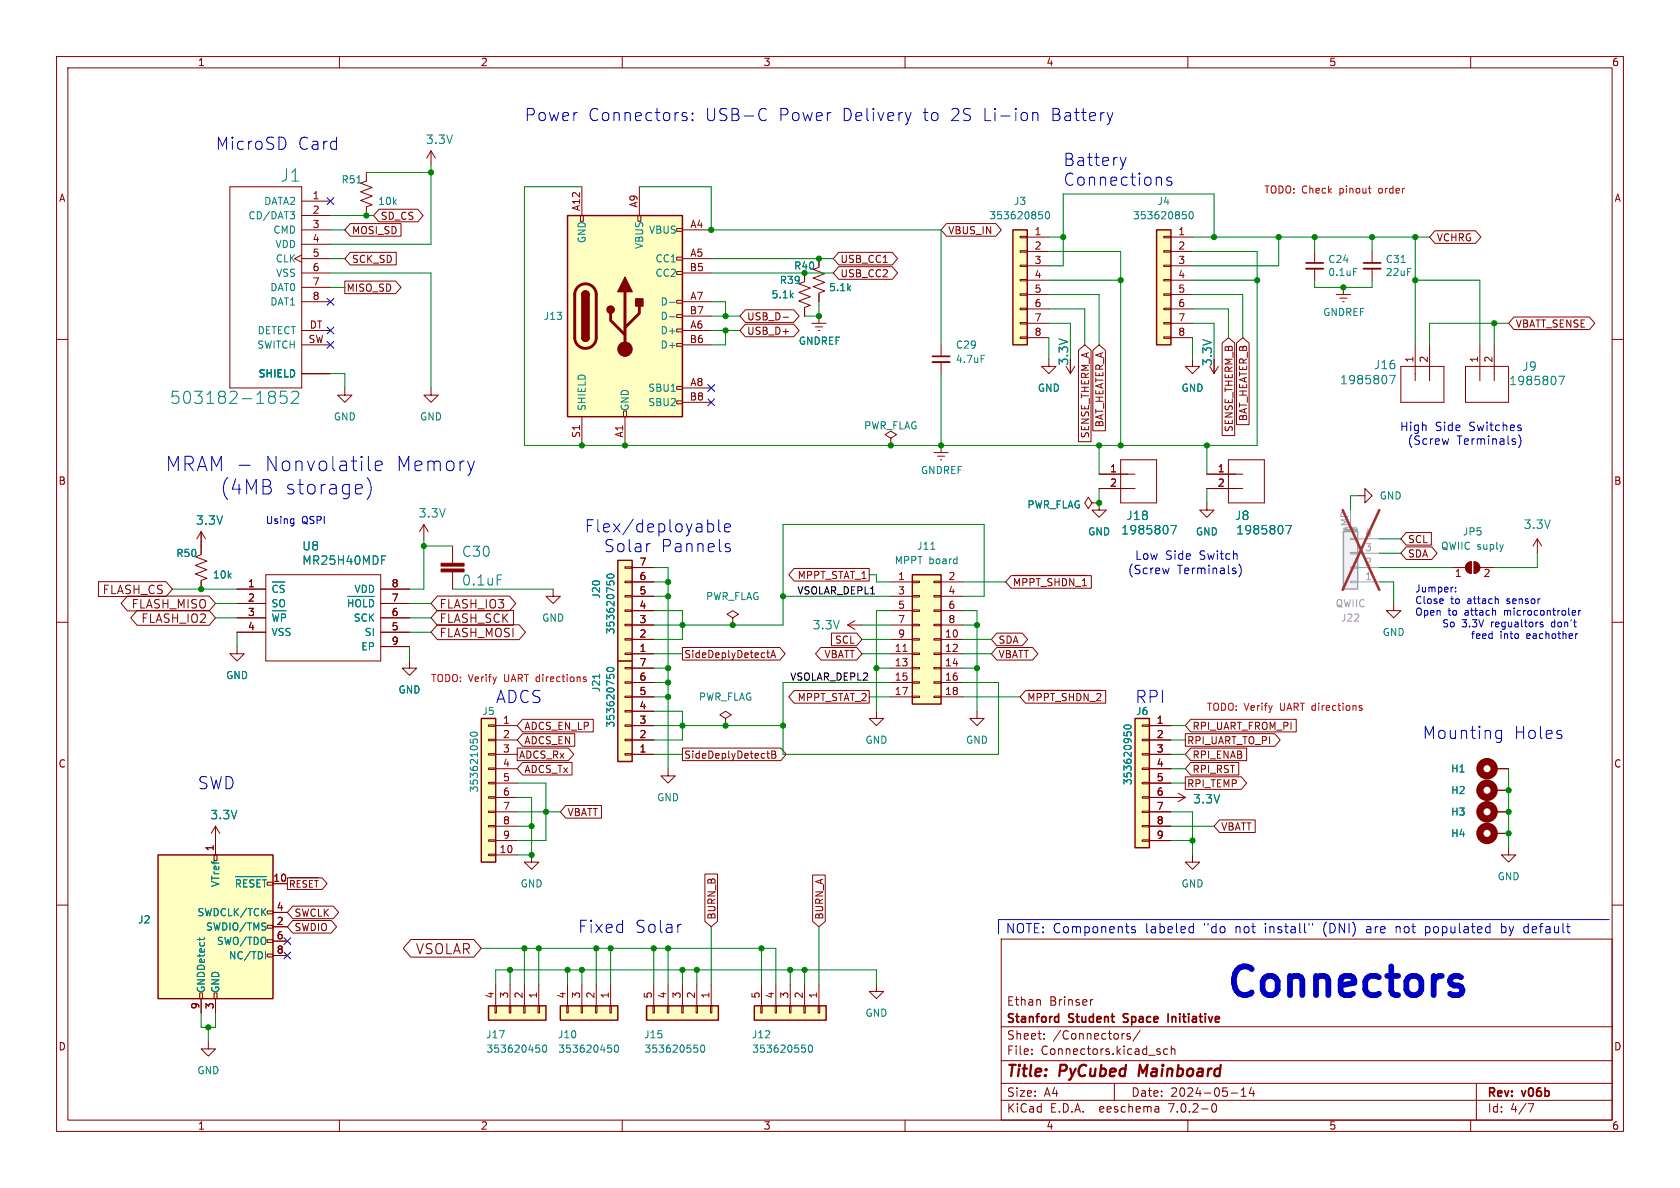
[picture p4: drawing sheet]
<svg xmlns="http://www.w3.org/2000/svg" width="297mm" height="210mm" viewBox="0 0 297 210" stroke-linecap="round" stroke-linejoin="round" font-family="sans-serif">
<defs><g id="words">
<text font-size="7.1" fill="#0000c2" x="217.2" y="176.5">Connectors</text>
<g font-size="3.5" fill="#0000c2">
<text x="29.2" y="83.5">MRAM -</text>
<text x="46.5" y="83.5">Nonvolatile</text>
<text x="69.6" y="83.5">Memory</text>
<text x="38.3" y="87.6">(4MB</text>
<text x="49.6" y="87.6">storage)</text>
</g>
<g font-size="3" fill="#0000c2">
<text x="92.7" y="21.6">Power</text>
<text x="103.9" y="21.6">Connectors:</text>
<text x="124.5" y="21.6">USB-C</text>
<text x="137.4" y="21.6">Power</text>
<text x="148.5" y="21.6">Delivery</text>
<text x="162.8" y="21.6">to</text>
<text x="167.6" y="21.6">2S Li-ion</text>
<text x="185.2" y="21.6">Battery</text>
<text x="38.1" y="26.7">MicroSD</text>
<text x="52.5" y="26.7">Card</text>
<text x="188" y="29.5">Battery</text>
<text x="188" y="33">Connections</text>
<text x="103.4" y="94.3">Flex/deployable</text>
<text x="106.8" y="97.8">Solar</text>
<text x="116.8" y="97.8">Pannels</text>
<text x="87.6" y="124.5">ADCS</text>
<text x="200.7" y="124.5">RPI</text>
<text x="251.5" y="130.8">Mounting</text>
<text x="267.6" y="130.8">Holes</text>
<text x="34.9" y="139.7">SWD</text>
<text x="102.2" y="165.1">Fixed</text>
<text x="112.2" y="165.1">Solar</text>
</g>
<g font-size="3" fill="#008484">
<text x="49.5" y="32.3">J1</text>
<text x="30" y="71.6">503182-1852</text>
</g>
<g font-size="2.8" fill="#840000">
<text x="178" y="190.8">Title:</text>
<text x="187.4" y="190.8">PyCubed</text>
<text x="202" y="190.8">Mainboard</text>
</g>
<g font-size="2.5" fill="#008484">
<text x="81.6" y="98.6">C30</text>
<text x="81.6" y="103.7">0.1uF</text>
</g>
<text font-size="2.5" fill="#840000" x="73.5" y="168.8">VSOLAR</text>
<g font-size="2.3" fill="#0000c2">
<text x="177.8" y="165.1">NOTE: Components</text>
<text x="202.4" y="165.1">labeled</text>
<text x="212.8" y="165.1">&quot;do</text>
<text x="218.3" y="165.1">not</text>
<text x="223.6" y="165.1">install&quot;</text>
<text x="233.9" y="165.1">(DNI)</text>
<text x="241.6" y="165.1">are</text>
<text x="246.8" y="165.1">not</text>
<text x="252.1" y="165.1">populated</text>
<text x="265.6" y="165.1">by</text>
<text x="269.6" y="165.1">default</text>
</g>
<g font-size="2.1" fill="#008484">
<text x="75.2" y="25.6">3.3V</text>
<text x="189" y="64.7" transform="rotate(-90 189 64.7)">3.3V</text>
<text x="214.4" y="64.8" transform="rotate(-90 214.4 64.8)">3.3V</text>
<text x="242.8" y="65.4">J16</text>
<text x="269.1" y="65.7">J9</text>
<text x="236.8" y="68.1">1985807</text>
<text x="266.7" y="68.2">1985807</text>
<text x="34.6" y="92.9">3.3V</text>
<text x="74" y="91.7">3.3V</text>
<text x="198.2" y="94.6">1985807</text>
<text x="199.1" y="92.1">J18</text>
<text x="218.3" y="92.1">J8</text>
<text x="218.5" y="94.6">1985807</text>
<text x="269.3" y="93.6">3.3V</text>
<text x="53.4" y="97.5">U8</text>
<text x="53.4" y="100">MR25H40MDF</text>
<text x="143.6" y="111.4">3.3V</text>
<text x="210.9" y="142.2">3.3V</text>
<text x="37.1" y="145">3.3V</text>
</g>
<g font-size="2.1" fill="#0000c2">
<text x="247.4" y="76.3">High</text>
<text x="253.6" y="76.3">Side</text>
<text x="259.6" y="76.3">Switches</text>
<text x="248.7" y="78.7">(Screw</text>
<text x="257.5" y="78.7">Terminals)</text>
<text x="199.4" y="101.6">(Screw</text>
<text x="200.7" y="99.1">Low</text>
<text x="206" y="99.1">Side</text>
<text x="208.1" y="101.6">Terminals)</text>
<text x="212" y="99.1">Switch</text>
</g>
<g font-size="2.1" fill="#840000">
<text x="18.1" y="105.2">FLASH_CS</text>
<text x="23.2" y="107.7">FLASH_MISO</text>
<text x="77.7" y="107.7">FLASH_IO3</text>
<text x="24.9" y="110.3">FLASH_IO2</text>
<text x="77.7" y="110.3">FLASH_SCK</text>
<text x="77.7" y="112.8">FLASH_MOSI</text>
<text x="178" y="177.9">Ethan</text>
<text x="185.5" y="177.9">Brinser</text>
<text x="178" y="183.9">Sheet:</text>
<text x="178" y="181.1">Stanford</text>
<text x="186.2" y="183.9">/Connectors/</text>
<text x="189.1" y="181.1">Student</text>
<text x="199.2" y="181.1">Space</text>
<text x="207.5" y="181.1">Initiative</text>
<text x="178" y="186.6">File:</text>
<text x="184" y="186.6">Connectors.kicad_sch</text>
<text x="178" y="196.8">KiCad</text>
<text x="178" y="194">Size:</text>
<text x="184.6" y="194">A4</text>
<text x="185.7" y="196.8">E.D.A.</text>
<text x="194.4" y="196.8">eeschema</text>
<text x="200" y="194">Date:</text>
<text x="206.7" y="196.8">7.0.2-0</text>
<text x="206.9" y="194">2024-05-14</text>
<text x="263" y="194.2">Rev:</text>
<text x="263" y="196.8">Id:</text>
<text x="267" y="196.8">4/7</text>
<text x="269.2" y="194.2">v06b</text>
</g>
<g font-size="1.8" fill="#840000">
<text x="35" y="11.8">1</text>
<text x="85" y="11.8">2</text>
<text x="135" y="11.8">3</text>
<text x="185" y="11.8">4</text>
<text x="235" y="11.8">5</text>
<text x="285" y="11.8">6</text>
<text x="10.4" y="35.8">A</text>
<text x="55.2" y="35.3">1</text>
<text x="285.4" y="35.8">A</text>
<text x="55.2" y="37.8">2</text>
<text x="55.2" y="40.4">3</text>
<text x="62.2" y="41.6">MOSI_SD</text>
<text x="67.3" y="39">SD_CS</text>
<text x="102.6" y="37.4" transform="rotate(-90 102.6 37.4)">A12</text>
<text x="112.8" y="36.8" transform="rotate(-90 112.8 36.8)">A9</text>
<text x="122" y="40.4">A4</text>
<text x="167.6" y="41.6">VBUS_IN</text>
<text x="182.8" y="41.7">1</text>
<text x="208.2" y="41.7">1</text>
<text x="55.2" y="42.9">4</text>
<text x="55.2" y="45.5">5</text>
<text x="62.2" y="46.6">SCK_SD</text>
<text x="122" y="45.5">A5</text>
<text x="148.6" y="46.6">USB_CC1</text>
<text x="182.8" y="44.2">2</text>
<text x="182.8" y="46.7">3</text>
<text x="208.2" y="44.2">2</text>
<text x="208.2" y="46.7">3</text>
<text x="254" y="42.8">VCHRG</text>
<text x="55.2" y="48">6</text>
<text x="55.2" y="50.5">7</text>
<text x="55.2" y="53.1">8</text>
<text x="61.3" y="51.7">MISO_SD</text>
<text x="121.9" y="48">B5</text>
<text x="122" y="53.1">A7</text>
<text x="148.6" y="49.2">USB_CC2</text>
<text x="182.8" y="49.3">4</text>
<text x="182.8" y="51.8">5</text>
<text x="208.2" y="49.3">4</text>
<text x="208.2" y="51.8">5</text>
<text x="54.7" y="58.2">DT</text>
<text x="121.9" y="55.6">B7</text>
<text x="122" y="58.2">A6</text>
<text x="132.1" y="56.8">USB_D-</text>
<text x="132.1" y="59.3">USB_D+</text>
<text x="182.8" y="54.4">6</text>
<text x="182.8" y="56.9">7</text>
<text x="182.8" y="59.4">8</text>
<text x="208.2" y="54.4">6</text>
<text x="208.2" y="56.9">7</text>
<text x="208.2" y="59.4">8</text>
<text x="268" y="58.1">VBATT_SENSE</text>
<text x="54.5" y="60.7">SW</text>
<text x="121.9" y="60.7">B6</text>
<text x="249.9" y="64.2" transform="rotate(-90 249.9 64.2)">1</text>
<text x="252.5" y="64.2" transform="rotate(-90 252.5 64.2)">2</text>
<text x="261.4" y="64.2" transform="rotate(-90 261.4 64.2)">1</text>
<text x="263.9" y="64.2" transform="rotate(-90 263.9 64.2)">2</text>
<text x="121.9" y="70.9">B8</text>
<text x="122" y="68.3">A8</text>
<text x="102.6" y="77.5" transform="rotate(-90 102.6 77.5)">S1</text>
<text x="110.2" y="77.4" transform="rotate(-90 110.2 77.4)">A1</text>
<text x="192.7" y="77.6" transform="rotate(-90 192.7 77.6)">SENSE_THERM_A</text>
<text x="195.2" y="75.7" transform="rotate(-90 195.2 75.7)">BAT_HEATER_A</text>
<text x="218.1" y="76.5" transform="rotate(-90 218.1 76.5)">SENSE_THERM_B</text>
<text x="220.6" y="74.6" transform="rotate(-90 220.6 74.6)">BAT_HEATER_B</text>
<text x="196.2" y="83.6">1</text>
<text x="215.2" y="83.6">1</text>
<text x="10.3" y="85.8">B</text>
<text x="196.2" y="86.1">2</text>
<text x="215.2" y="86.1">2</text>
<text x="285.3" y="85.8">B</text>
<text x="113" y="100.1">7</text>
<text x="248.9" y="98.7">SDA</text>
<text x="248.9" y="96.2">SCL</text>
<text x="43.8" y="103.9">1</text>
<text x="43.8" y="106.4">2</text>
<text x="69.2" y="106.4">7</text>
<text x="69.2" y="103.9">8</text>
<text x="113" y="107.7">4</text>
<text x="113" y="105.2">5</text>
<text x="113" y="102.6">6</text>
<text x="140.9" y="102.5">MPPT_STAT_1</text>
<text x="158.7" y="102.6">1</text>
<text x="158.7" y="105.2">3</text>
<text x="158.7" y="107.7">5</text>
<text x="167.6" y="102.6">2</text>
<text x="167.6" y="105.2">4</text>
<text x="167.6" y="107.7">6</text>
<text x="179.1" y="104.4">~{MPPT_SHDN_1}</text>
<text x="257.1" y="102.2">1</text>
<text x="262.2" y="102.2">2</text>
<text x="43.8" y="109">3</text>
<text x="43.8" y="111.5">4</text>
<text x="69.2" y="111.5">5</text>
<text x="69.2" y="109">6</text>
<text x="113" y="112.8">2</text>
<text x="113" y="110.2">3</text>
<text x="147.5" y="113.9">SCL</text>
<text x="158.7" y="110.2">7</text>
<text x="158.7" y="112.8">9</text>
<text x="167" y="112.8">10</text>
<text x="167.6" y="110.2">8</text>
<text x="176.5" y="113.9">SDA</text>
<text x="69.2" y="114">9</text>
<text x="113" y="117.9">7</text>
<text x="113" y="115.3">1</text>
<text x="121" y="116.5">SideDeplyDetectA</text>
<text x="145.6" y="116.5">VBATT</text>
<text x="158.1" y="115.3">11</text>
<text x="158.1" y="117.9">13</text>
<text x="167" y="115.3">12</text>
<text x="167" y="117.9">14</text>
<text x="176.5" y="116.5">VBATT</text>
<text x="113" y="125.5">4</text>
<text x="113" y="122.9">5</text>
<text x="113" y="120.4">6</text>
<text x="140.9" y="124.1">MPPT_STAT_2</text>
<text x="158.1" y="120.4">15</text>
<text x="158.1" y="122.9">17</text>
<text x="167" y="120.4">16</text>
<text x="167" y="122.9">18</text>
<text x="181.6" y="124.7">~{MPPT_SHDN_2}</text>
<text x="88.9" y="128">1</text>
<text x="88.9" y="130.6">2</text>
<text x="92.7" y="129.2">ADCS_EN_LP</text>
<text x="92.7" y="131.7">ADCS_EN</text>
<text x="113" y="130.6">2</text>
<text x="113" y="128">3</text>
<text x="204.4" y="128">1</text>
<text x="204.4" y="130.6">2</text>
<text x="209.9" y="131.7">RPI_UART_TO_PI</text>
<text x="210.8" y="129.2">RPI_UART_FROM_PI</text>
<text x="10.3" y="135.8">C</text>
<text x="88.9" y="133.1">3</text>
<text x="88.9" y="135.6">4</text>
<text x="91.8" y="134.3">ADCS_Rx</text>
<text x="92.7" y="136.8">ADCS_Tx</text>
<text x="113" y="133.1">1</text>
<text x="121" y="134.3">SideDeplyDetectB</text>
<text x="204.4" y="133.1">3</text>
<text x="204.4" y="135.6">4</text>
<text x="210.8" y="136.8">RPI_RST</text>
<text x="210.8" y="134.3">RPI_ENAB</text>
<text x="285.3" y="135.8">C</text>
<text x="88.9" y="138.2">5</text>
<text x="88.9" y="140.7">6</text>
<text x="88.9" y="143.3">7</text>
<text x="204.4" y="138.2">5</text>
<text x="204.4" y="140.7">6</text>
<text x="204.4" y="143.3">7</text>
<text x="209.9" y="139.3">RPI_TEMP</text>
<text x="88.9" y="145.8">8</text>
<text x="88.9" y="148.3">9</text>
<text x="100.3" y="144.4">VBATT</text>
<text x="204.4" y="145.8">8</text>
<text x="204.4" y="148.3">9</text>
<text x="215.9" y="147">VBATT</text>
<text x="37.8" y="150.5" transform="rotate(-90 37.8 150.5)">1</text>
<text x="48.3" y="156">10</text>
<text x="88.3" y="150.9">10</text>
<text x="48.9" y="161">4</text>
<text x="48.9" y="163.6">2</text>
<text x="48.9" y="166.1">6</text>
<text x="52.1" y="164.7">SWDIO</text>
<text x="52.1" y="162.2">SWCLK</text>
<text x="126.6" y="162.6" transform="rotate(-90 126.6 162.6)">BURN_B</text>
<text x="145.7" y="162.6" transform="rotate(-90 145.7 162.6)">BURN_A</text>
<text x="48.9" y="168.7">8</text>
<text x="35.3" y="178.5" transform="rotate(-90 35.3 178.5)">9</text>
<text x="37.8" y="178.5" transform="rotate(-90 37.8 178.5)">3</text>
<text x="87.4" y="176.6" transform="rotate(-90 87.4 176.6)">4</text>
<text x="89.9" y="176.6" transform="rotate(-90 89.9 176.6)">3</text>
<text x="92.5" y="176.6" transform="rotate(-90 92.5 176.6)">2</text>
<text x="95" y="176.6" transform="rotate(-90 95 176.6)">1</text>
<text x="100.1" y="176.6" transform="rotate(-90 100.1 176.6)">4</text>
<text x="102.6" y="176.6" transform="rotate(-90 102.6 176.6)">3</text>
<text x="105.2" y="176.6" transform="rotate(-90 105.2 176.6)">2</text>
<text x="107.7" y="176.6" transform="rotate(-90 107.7 176.6)">1</text>
<text x="115.3" y="176.6" transform="rotate(-90 115.3 176.6)">5</text>
<text x="117.9" y="176.6" transform="rotate(-90 117.9 176.6)">4</text>
<text x="120.4" y="176.6" transform="rotate(-90 120.4 176.6)">3</text>
<text x="122.9" y="176.6" transform="rotate(-90 122.9 176.6)">2</text>
<text x="125.5" y="176.6" transform="rotate(-90 125.5 176.6)">1</text>
<text x="134.4" y="176.6" transform="rotate(-90 134.4 176.6)">5</text>
<text x="136.9" y="176.6" transform="rotate(-90 136.9 176.6)">4</text>
<text x="139.4" y="176.6" transform="rotate(-90 139.4 176.6)">3</text>
<text x="142" y="176.6" transform="rotate(-90 142 176.6)">2</text>
<text x="144.5" y="176.6" transform="rotate(-90 144.5 176.6)">1</text>
<text x="10.3" y="185.8">D</text>
<text x="285.3" y="185.8">D</text>
<text x="35" y="199.8">1</text>
<text x="85" y="199.8">2</text>
<text x="135" y="199.8">3</text>
<text x="185" y="199.8">4</text>
<text x="235" y="199.8">5</text>
<text x="285" y="199.8">6</text>
</g>
<g font-size="1.8" fill="#008484">
<text x="60.3" y="32.6">R51</text>
<text x="43.8" y="38.9">CD/DAT3</text>
<text x="46.6" y="36.4">DATA2</text>
<text x="48.2" y="41.5">CMD</text>
<text x="66.8" y="36.4">10k</text>
<text x="114.6" y="41.5">VBUS</text>
<text x="174.8" y="38.9">353620850</text>
<text x="179.2" y="36.4">J3</text>
<text x="200.2" y="38.9">353620850</text>
<text x="204.6" y="36.4">J4</text>
<text x="48.6" y="44">VDD</text>
<text x="48.6" y="46.5">CLK</text>
<text x="103.7" y="43.1" transform="rotate(-90 103.7 43.1)">GND</text>
<text x="113.9" y="44.1" transform="rotate(-90 113.9 44.1)">VBUS</text>
<text x="115.8" y="46.5">CC1</text>
<text x="140.3" y="47.8">R40</text>
<text x="234.8" y="46.6">C24</text>
<text x="244.9" y="46.6">C31</text>
<text x="47.7" y="51.6">DAT0</text>
<text x="48.7" y="49.1">VSS</text>
<text x="115.8" y="49.1">CC2</text>
<text x="136.3" y="52.9">5.1k</text>
<text x="137.8" y="50.4">R39</text>
<text x="146.5" y="51.6">5.1k</text>
<text x="234.8" y="49">0.1uF</text>
<text x="244.9" y="49">22uF</text>
<text x="45.4" y="59.2">DETECT</text>
<text x="47.7" y="54.2">DAT1</text>
<text x="96.1" y="56.7">J13</text>
<text x="116.7" y="59.2">D+</text>
<text x="116.7" y="54.2">D-</text>
<text x="116.7" y="56.7">D-</text>
<text x="233.9" y="56">GNDREF</text>
<text x="45.4" y="61.8">SWITCH</text>
<text x="116.7" y="61.8">D+</text>
<text x="141.2" y="61.1">GNDREF</text>
<text x="168.9" y="61.8">C29</text>
<text x="168.9" y="64.3">4.7uF</text>
<text x="45.6" y="66.9">SHIELD</text>
<text x="114.5" y="69.4">SBU1</text>
<text x="114.5" y="71.9">SBU2</text>
<text x="183.4" y="69.4">GND</text>
<text x="208.8" y="69.4">GND</text>
<text x="59" y="74.5">GND</text>
<text x="74.2" y="74.5">GND</text>
<text x="103.7" y="72.6" transform="rotate(-90 103.7 72.6)">SHIELD</text>
<text x="111.3" y="72.6" transform="rotate(-90 111.3 72.6)">GND</text>
<text x="152.7" y="76.1">PWR_FLAG</text>
<text x="162.7" y="84">GNDREF</text>
<text x="243.8" y="88.5">GND</text>
<text x="181.6" y="90">PWR_FLAG</text>
<text x="192.3" y="94.8">GND</text>
<text x="211.4" y="94.8">GND</text>
<text x="258.6" y="94.8">JP5</text>
<text x="31.1" y="98.6">R50</text>
<text x="158.1" y="99.9">MPPT board</text>
<text x="162.1" y="97.3">J11</text>
<text x="254.7" y="97.3">QWIIC suply</text>
<text x="37.6" y="102.4">10k</text>
<text x="48" y="105.6">~{CS}</text>
<text x="48" y="107.5">SO</text>
<text x="62.5" y="105">VDD</text>
<text x="106.2" y="105.9" transform="rotate(-90 106.2 105.9)">J20</text>
<text x="124.8" y="106.2">PWR_FLAG</text>
<text x="48" y="110.7">~{WP}</text>
<text x="48" y="112.6">VSS</text>
<text x="61.2" y="108.1">~{HOLD}</text>
<text x="62.4" y="110">SCK</text>
<text x="64.4" y="112.6">SI</text>
<text x="95.8" y="110">GND</text>
<text x="108.8" y="112.2" transform="rotate(-90 108.8 112.2)">353620750</text>
<text x="244.4" y="112.6">GND</text>
<text x="63.7" y="115.1">EP</text>
<text x="39.9" y="120.2">GND</text>
<text x="70.4" y="122.7">GND</text>
<text x="106.2" y="122.4" transform="rotate(-90 106.2 122.4)">J21</text>
<text x="123.5" y="124">PWR_FLAG</text>
<text x="85.2" y="126.6">J5</text>
<text x="108.8" y="128.7" transform="rotate(-90 108.8 128.7)">353620750</text>
<text x="152.9" y="131.6">GND</text>
<text x="170.7" y="131.6">GND</text>
<text x="200.8" y="126.6">J6</text>
<text x="256.5" y="136.7">H1</text>
<text x="84.6" y="140.1" transform="rotate(-90 84.6 140.1)">353621050</text>
<text x="116.1" y="141.8">GND</text>
<text x="200.2" y="138.9" transform="rotate(-90 200.2 138.9)">353620950</text>
<text x="256.5" y="140.5">H2</text>
<text x="256.5" y="148.1">H4</text>
<text x="256.5" y="144.3">H3</text>
<text x="264.7" y="155.8">GND</text>
<text x="38.9" y="156.9" transform="rotate(-90 38.9 156.9)">VTref</text>
<text x="41.4" y="157.6">~{RESET}</text>
<text x="92" y="157">GND</text>
<text x="208.8" y="157">GND</text>
<text x="24.4" y="163.4">J2</text>
<text x="34.8" y="162.1">SWDCLK/TCK</text>
<text x="36.3" y="164.7">SWDIO/TMS</text>
<text x="38.2" y="167.2">SWO/TDO</text>
<text x="40.3" y="169.7">NC/TDI</text>
<text x="36.4" y="175.5" transform="rotate(-90 36.4 175.5)">GNDDetect</text>
<text x="38.9" y="175.5" transform="rotate(-90 38.9 175.5)">GND</text>
<text x="152.9" y="179.9">GND</text>
<text x="85.9" y="183.7">J17</text>
<text x="98.6" y="183.7">J10</text>
<text x="113.8" y="183.7">J15</text>
<text x="132.9" y="183.7">J12</text>
<text x="34.8" y="190.1">GND</text>
<text x="85.9" y="186.2">353620450</text>
<text x="98.6" y="186.2">353620450</text>
<text x="113.9" y="186.2">353620550</text>
<text x="132.9" y="186.2">353620550</text>
</g>
<g font-size="1.8" fill="#f00">
<text x="223.5" y="34.3">TODO: Check</text>
<text x="236.8" y="34.3">pinout</text>
<text x="243.9" y="34.3">order</text>
<text x="76.2" y="120.7">TODO: Verify</text>
<text x="89.2" y="120.7">UART directions</text>
<text x="213.4" y="125.7">TODO: Verify</text>
<text x="226.3" y="125.7">UART directions</text>
</g>
<g font-size="1.8" fill="#0000c2">
<text x="47" y="92.7">Using</text>
<text x="53.3" y="92.7">QSPI</text>
<text x="250.2" y="104.8">Jumper:</text>
<text x="250.2" y="106.9">Close</text>
<text x="256.5" y="106.9">to</text>
<text x="259.5" y="106.9">attach</text>
<text x="266.5" y="106.9">sensor</text>
<text x="250.2" y="108.9">Open</text>
<text x="256" y="108.9">to</text>
<text x="258.4" y="111">3.3V</text>
<text x="259" y="108.9">attach</text>
<text x="263.6" y="111">regualtors</text>
<text x="265.2" y="113">into</text>
<text x="266.1" y="108.9">microcontroler</text>
<text x="269.9" y="113">eachother</text>
<text x="274.4" y="111">don't</text>
</g>
<g font-size="1.8" fill="#a1a1a1">
<text x="238.5" y="93.1" transform="rotate(-90 238.5 93.1)">MP</text>
<text x="241.3" y="95">4</text>
<text x="241.3" y="100.1">2</text>
<text x="241.3" y="97.5">3</text>
<text x="236.1" y="107.5">QWIIC</text>
<text x="241.3" y="102.6">1</text>
<text x="237" y="110">J22</text>
</g>
<g font-size="1.8">
<text x="141" y="105.1">VSOLAR_DEPL1</text>
<text x="139.7" y="120.4">VSOLAR_DEPL2</text>
</g>
<text font-size="1.6" fill="#840000" x="51.1" y="157.6">~{RESET}</text>
<text font-size=".5" fill="#a1a1a1" x="237.3" y="94">Mounting</text>
</g></defs>
<g fill="none" stroke="#840000" stroke-width=".18">
<path d="M10 10h277v190h-277zM12 12h273v186h-273zM60 10v2M110 10v2M160 10v2M210 10v2M260 10v2M40.6 33h12.7v35.6h-12.7zM53.3 35.6h5.1M53.3 38.1h5.1M61.9 39.5h9v2.3h-9l-.9-1.2zM64.8 30.5v1.5l-1 .4 2 .7-2 .8 2 .8-2 .7 2 .8-1 .4v1.5"/>
<path d="M67 37h6.9l.9 1.1-.9 1.1h-6.9l-1-1.1zM76.2 26.7l-.8 1.2M76.2 26.7l.8 1.2M76.2 26.7v2.5M102.6 38.1h.5v1h-.5zM102.9 33v5.1M112.8 38.1h.5v1h-.5zM113 33v5.1M167.3 39.5h8.8l.9 1.1-.9 1.2h-8.8l-.9-1.2zM10 60h2M53.3 45.1l-1.2 .6 1.2 .7M53.3 40.6h5.1"/>
<path d="M53.3 45.7h5.1M53.3 58.4h5.1M53.3 53.3h5.1M53.3 48.3h5.1M53.3 43.2h5.1M53.3 50.8h5.1M61 49.7h8.9l1 1.1-1 1.1h-8.9zM61.9 44.6h8.1v2.2h-8.1l-.9-1.1zM119.6 58.2h1v.5h-1zM119.6 55.6h1v.5h-1zM119.6 53.1h1v.5h-1zM119.6 48h1v.5h-1z"/>
<path d="M119.6 45.5h1v.5h-1zM119.6 40.4h1v.5h-1zM120.6 40.6h5.1M120.6 45.7h5.1M120.6 58.4h5.1M120.6 53.3h5.1M120.6 48.3h5.1M120.6 55.9h5.1M131.8 54.8h8.5l1 1.1-1 1.1h-8.5l-1-1.1zM131.8 57.3h8.5l1 1.1-1 1.1h-8.5l-1-1.1zM138.4 56.1h1M142.2 48.3v1.5l-1 .4 2.1 .7-2.1 .8 2.1 .8-2.1 .7 2.1 .8-1.1 .4v1.5"/>
<path d="M143.5 57.2h2.5M144.1 57.8h1.3M144.7 58.4h.2M144.8 45.7v1.5l-1 .4 2 .8-2 .7 2 .8-2 .8 2 .7-1 .4v1.5M144.8 55.9v1.3M148.3 44.6h9.4l1 1.1-1 1.1h-9.4l-1-1.1zM148.3 47.1h9.4l1 1.2-1 1.1h-9.4l-1-1.1zM180.3 59.6h1.3v.2h-1.3zM180.3 57h1.3v.3h-1.3zM180.3 54.5h1.3v.2h-1.3zM180.3 51.9h1.3v.3h-1.3zM180.3 49.4h1.3v.3h-1.3z"/>
<path d="M180.3 46.9h1.3v.2h-1.3zM180.3 44.3h1.3v.3h-1.3zM180.3 41.8h1.3v.2h-1.3zM181.6 52.1h3.8M181.6 41.9h3.8M181.6 44.5h3.8M181.6 47h3.8M181.6 49.5h3.8M181.6 54.6h3.8M181.6 57.2h3.8M181.6 59.7h3.8M205.7 59.6h1.3v.2h-1.3z"/>
<path d="M205.7 57h1.3v.3h-1.3zM205.7 54.5h1.3v.2h-1.3zM205.7 51.9h1.3v.3h-1.3zM205.7 49.4h1.3v.3h-1.3zM205.7 46.9h1.3v.2h-1.3zM205.7 44.3h1.3v.3h-1.3zM205.7 41.8h1.3v.2h-1.3zM207 52.1h3.8M207 41.9h3.8M207 44.5h3.8M207 47h3.8M207 49.5h3.8"/>
<path d="M207 54.6h3.8M207 57.2h3.8M207 59.7h3.8M232.4 44.5v2M232.4 47.5v2M236.2 52.1h2.6M236.9 52.7h1.2M237.4 53.3h.2M237.5 50.8v1.3M242.6 44.5v2M242.6 47.5v2M253.7 40.8h7.1l1 1.1-1 1.1h-7.1l-1-1.1z"/>
<path d="M267.7 56h13.3l.9 1.2-.9 1.1h-13.3l-1-1.1zM285 60h2M53.3 61h5.1M53.3 66h5.1M61 68.6v1.3h1.2l-1.2 1.2-1.3-1.2h1.3M76.2 68.6v1.3h1.3l-1.3 1.2-1.3-1.2h1.3M102.9 73.7v5M110.2 72.6h.5v1.1h-.5zM110.5 73.7v5M119.6 70.9h1v.5h-1zM119.6 68.3h1v.5h-1zM119.6 60.7h1v.5h-1z"/>
<path d="M120.6 68.6h5.1M120.6 61h5.1M120.6 71.1h5.1M157.5 77.5l1-.7-1-.6-1 .6 1 .7v1.2M157.5 78.7h.1M166.4 61v2M166.4 64v2M166.4 78.7v1.3M185.4 63.5v1.3h1.3l-1.3 1.2-1.3-1.2h1.3M188.5 64.8l.7 1.2M189.2 63.5v2.5M190 64.8l-.8 1.2"/>
<path d="M190.7 61.9l1.1-.9 1.1 .9v16.2h-2.2zM193.2 61.9l1.1-.9 1.1 .9v14.3h-2.2zM210.8 63.5v1.3h1.3l-1.3 1.2-1.3-1.2h1.3M213.9 64.8l.7 1.2M214.6 63.5v2.5M215.4 64.8l-.8 1.2M216.1 60.6l1.1-.9 1.1 .9v16.4h-2.2zM218.6 60.6l1.1-.9 1.1 .9v14.5h-2.2zM247.6 64.8h7.7v6.3h-7.7zM250.2 61v6.3M252.7 61v6.3M259.1 64.8h7.6v6.3h-7.6z"/>
<path d="M261.6 61v6.3M264.2 61v6.3M35.6 94v4l-1.1 .4 2.1 .8-2.1 .7 2.1 .8-2.1 .8 2.1 .7-1 .4v1.5M35.6 94l-.8 1.3M35.6 94l.7 1.3M74.9 92.7l-.7 1.3M74.9 92.7l.8 1.3M74.9 92.7v2.6M80 96.5v3.1M165.1 80h2.5M165.7 80.6h1.3M166.2 81.3h.3"/>
<path d="M193 88.9l-.6-1-.6 1 .6 1 .6-1h1.3M194.3 88.9v1.3h1.3l-1.3 1.2-1.3-1.2h1.3M194.3 88.9h.1M194.3 83.8h6.4M194.3 86.4h6.4M198.1 81.3h6.4v7.6h-6.4zM213.4 88.9v1.3h1.2l-1.2 1.2-1.3-1.2h1.3M213.4 83.8h6.3M213.4 86.4h6.3M217.2 81.3h6.3v7.6h-6.3zM240 87.6h1.3v-1.2l1.3 1.2-1.3 1.3v-1.3M248.6 96.7h4.5l1 1.1-1 1.1h-4.5l-1-1.1z"/>
<path d="M248.6 94.1h4.4v2.3h-4.4l-1-1.1zM259.4 99.6l.7-.3v2a1.02 1.02 0 0 1-.9-.6 1.02 1.02 0 0 1 .2-1.1zM260.6 99.3a1.02 1.02 0 0 1 1 1 1.02 1.02 0 0 1-1 1zM271.8 95.3l-.8 1.2M271.8 95.3l.7 1.2M271.8 95.3v2.5M10 110h2M17.4 102.8h12l1.1 1.3-1.1 1.4h-12zM22.5 105.4h14.5l1.1 1.3-1.1 1.3h-14.5l-1.1-1.3zM24.2 107.9h12.8l1.1 1.3-1.1 1.3h-12.8l-1.1-1.3zM41.9 114.3v1.3h1.3l-1.3 1.2-1.3-1.2h1.3M41.9 104.1h5.1"/>
<path d="M41.9 106.7h5.1M41.9 109.2h5.1M41.9 111.8h5.1M47 101.6h20.3v15.2h-20.3zM67.3 104.1h5.1M67.3 106.7h5.1M67.3 109.2h5.1M67.3 111.8h5.1M67.3 114.3h5.1M72.4 116.8v1.3h1.3l-1.3 1.3-1.3-1.3h1.3M77.3 107.9h13.5v2.6h-13.5l-1.1-1.3zM77.3 110.4h14.5l1.1 1.4-1.1 1.3h-14.5l-1.1-1.3z"/>
<path d="M77.3 105.4h12.8l1.1 1.3-1.1 1.3h-12.8l-1.1-1.3zM80 101.1v3M97.8 104.1v1.3h1.3l-1.3 1.3-1.3-1.3h1.3M110.5 118h1.3v.2h-1.3zM110.5 100.2h1.3v.3h-1.3zM110.5 102.7h1.3v.3h-1.3zM110.5 105.3h1.3v.2h-1.3zM110.5 107.8h1.3v.3h-1.3zM110.5 110.4h1.3v.2h-1.3zM110.5 112.9h1.3v.3h-1.3zM110.5 115.4h1.3v.3h-1.3zM111.8 110.5h3.8"/>
<path d="M111.8 102.9h3.8M111.8 113h3.8M111.8 115.6h3.8M111.8 118.1h3.8M111.8 105.4h3.8M111.8 108h3.8M111.8 100.3h3.8M120.6 114.5h17.3l.9 1.1-.9 1.1h-17.3zM129.5 109.2l1.1-.6-1.1-.6-1 .6 1 .6v1.3M129.5 110.5h.1M135.5 115.4h.5M135.9 116.2h.1"/>
<path d="M136.3 116.2l.4-1.2 .4 1.2M136.4 115.9h.6M140.4 100.5h13.3v2.2h-13.3l-1-1.1zM145.1 114.5h6.3l1 1.1-1 1.1h-6.3l-.9-1.1zM147 111.9h4.4l1 1.1-1 1.1h-4.4zM149.9 110.5l1.2 .8M149.9 110.5h2.5M151.1 109.7l-1.2 .8M157.5 110.5h3.8M157.5 102.9h3.8M157.5 113h3.8M157.5 115.6h3.8"/>
<path d="M157.5 118.1h3.8M157.5 105.4h3.8M157.5 108h3.8M159.6 115.2h.8M161.3 118h1.3v.2h-1.3zM161.3 115.4h1.3v.3h-1.3zM161.3 112.9h1.3v.3h-1.3zM161.3 110.4h1.3v.2h-1.3zM161.3 107.8h1.3v.3h-1.3zM161.3 105.3h1.3v.2h-1.3zM161.3 102.7h1.3v.3h-1.3zM165.1 118h1.3v.2h-1.3z"/>
<path d="M165.1 115.4h1.3v.3h-1.3zM165.1 112.9h1.3v.3h-1.3zM165.1 110.4h1.3v.2h-1.3zM165.1 107.8h1.3v.3h-1.3zM165.1 105.3h1.3v.2h-1.3zM165.1 102.7h1.3v.3h-1.3zM166.4 110.5h3.8M166.4 102.9h3.8M166.4 113h3.8M166.4 115.6h3.8M166.4 118.1h3.8M166.4 105.4h3.8"/>
<path d="M166.4 108h3.8M176.2 114.5h6.3l1 1.1-1 1.1h-6.3l-.9-1.1zM176.2 111.9h4.5l1 1.1-1 1.1h-4.5l-.9-1.1zM178.8 101.8h14.1v2.2h-14.1l-1-1.1zM179.2 101.7h13M179.4 103.5v-1.2l.4 .9 .4-.9v1.2M181.5 102.5l-.2-.2h-.5v1.2M182.8 102.5l-.2-.2h-.5v1.2M183.2 102.3h.7M183.5 102.3v1.2M186 102.3h-.5l-.3 .2M186.5 102.3v1.2"/>
<path d="M187.2 102.3v1.2M188.5 102.6l-.2-.3h-.5v1.2M189.8 102.3v1.2l-.7-1.2v1.2M191.5 102.6l.2-.3v1.2M246.4 106.7v1.3h1.2l-1.2 1.2-1.3-1.2h1.3M256.5 100.3h2.6M261.6 100.3h2.6M285 110h2M86.4 138.3h1.2v.3h-1.2zM86.4 135.8h1.2v.2h-1.2zM86.4 133.2h1.2v.3h-1.2zM86.4 130.7h1.2v.2h-1.2z"/>
<path d="M86.4 128.1h1.2v.3h-1.2zM87.6 128.3h3.8M87.6 130.8h3.8M87.6 133.4h3.8M87.6 135.9h3.8M87.6 138.4h3.8M91.4 132.2h9.1l.9 1.2-.9 1.1h-9.1zM92.4 127.2h12.5v2.2h-12.5l-1-1.1zM92.4 129.7h9.2v2.2h-9.2l-1-1.1zM92.4 134.8h8.7v2.2h-8.7l-1-1.1zM110.5 120.5h1.3v.3h-1.3zM110.5 123.1h1.3v.2h-1.3z"/>
<path d="M110.5 125.6h1.3v.3h-1.3zM110.5 128.1h1.3v.3h-1.3zM110.5 130.7h1.3v.2h-1.3zM110.5 133.2h1.3v.3h-1.3zM111.8 128.3h3.8M111.8 130.8h3.8M111.8 133.4h3.8M111.8 120.7h3.8M111.8 123.2h3.8M111.8 125.7h3.8M118.1 135.9v1.3h1.3l-1.3 1.2-1.3-1.2h1.3M120.6 132.2h17.4l1 1.2-1 1.1h-17.4z"/>
<path d="M128.3 127l1-.6-1-.7-1 .7 1 .6v1.3M128.3 128.3h.1M135.5 133.2h.5M135.8 134h.2M136.4 133.4h.5M136.4 132.8h.5l.2 .2-.2 .4 .2 .1 .1 .3-.3 .2h-.5zM140.4 122.1h13.3v2.2h-13.3l-1-1.1zM154.9 125.7v1.3h1.3l-1.3 1.3-1.2-1.3h1.2M157.5 120.7h3.8M157.5 123.2h3.8M161.3 123.1h1.3v.2h-1.3zM161.3 120.5h1.3v.3h-1.3z"/>
<path d="M165.1 123.1h1.3v.2h-1.3zM165.1 120.5h1.3v.3h-1.3zM166.4 120.7h3.8M166.4 123.2h3.8M172.7 125.7v1.3h1.3l-1.3 1.3-1.3-1.3h1.3M181.3 122.1h14.2v2.2h-14.2l-1-1.1zM181.7 122h13M181.9 123.9v-1.3l.4 .9 .5-.9v1.3M184.1 122.8l-.3-.2h-.4v1.3M185.4 122.8l-.3-.2h-.5v1.3M185.7 122.6h.7M186.1 122.6v1.3"/>
<path d="M188.5 122.7l-.5-.1-.2 .2M189 122.6v1.3M189.8 122.6v1.3M191 122.9l-.1-.2-.5-.1v1.3M192.4 122.6v1.3l-.8-1.3v1.3M193.9 122.7l.5-.1 .2 .2M201.9 138.3h1.3v.3h-1.3zM201.9 135.8h1.3v.2h-1.3zM201.9 133.2h1.3v.3h-1.3zM201.9 130.7h1.3v.2h-1.3zM201.9 128.1h1.3v.3h-1.3zM203.2 128.3h3.8"/>
<path d="M203.2 130.8h3.8M203.2 133.4h3.8M203.2 135.9h3.8M203.2 138.4h3.8M209.5 137.3h9.9l1 1.1-1 1.1h-9.9zM209.5 129.7h15.9l.9 1.1-.9 1.1h-15.9zM210.5 134.8h8.5v2.2h-8.5l-1-1.1zM210.5 132.2h9.9v2.3h-9.9l-1-1.1zM210.5 127.2h18.7v2.2h-18.7l-1-1.1zM264.2 135.9h2.5M264.2 139.7h2.5M10 160h2"/>
<path d="M37.8 151.1h.6v1h-.6zM38.1 146.1l-.8 1.2M38.1 146.1l.8 1.2M38.1 146.1v5M48.3 156.2h2.5M50.8 155.2h6.1l.9 1-.9 1h-6.1zM51.2 155.1h5.1M52 155.9l-.2-.2h-.4v1.1M53.1 155.7h-.6v1.1M54.2 155.7h-.4l-.3 .2M55.3 155.7h-.6v1.1M55.6 155.7h.7"/>
<path d="M55.9 155.7v1.1M86.4 151h1.2v.3h-1.2zM86.4 148.5h1.2v.2h-1.2zM86.4 145.9h1.2v.3h-1.2zM86.4 143.4h1.2v.2h-1.2zM86.4 140.8h1.2v.3h-1.2zM87.6 151.1h3.8M87.6 141h3.8M87.6 143.5h3.8M87.6 146.1h3.8M87.6 148.6h3.8M94 151.1v1.3h1.2l-1.2 1.3-1.3-1.3h1.3"/>
<path d="M100 142.4h6.3v2.2h-6.3l-.9-1.1zM124.6 154.5h2.2v8.4l-1.1 .9-1.1-.9zM143.7 154.7h2.2v8.2l-1.1 .9-1.1-.9zM201.9 148.5h1.3v.2h-1.3zM201.9 145.9h1.3v.3h-1.3zM201.9 143.4h1.3v.2h-1.3zM201.9 140.8h1.3v.3h-1.3zM203.2 141h6.3M203.2 143.5h3.8M203.2 146.1h3.8M203.2 148.6h3.8M208.3 140.2l1.2 .8"/>
<path d="M209.5 141l-1.2 .7M210.8 151.1v1.3h1.3l-1.3 1.3-1.3-1.3h1.3M215.6 144.9h6.3v2.3h-6.3l-1-1.1zM264.2 143.5h2.5M264.2 147.3h2.5M266.7 149.9v1.2h1.3l-1.3 1.3-1.3-1.3h1.3M285 160h2M35.3 175.5h.5v1h-.5zM35.6 176.5v2.6M37.8 175.5h.6v1h-.6zM38.1 176.5v2.6M47.2 161h1.1v.5h-1.1z"/>
<path d="M47.2 166.1h1.1v.5h-1.1zM47.2 163.6h1.1v.5h-1.1zM47.2 168.7h1.1v.5h-1.1zM48.3 163.8h2.5M48.3 161.3h2.5M48.3 166.4h2.5M48.3 168.9h2.5M51.8 162.7h6.8l.9 1.1-.9 1.1h-6.8l-1-1.1zM51.8 160.2h7.1l1 1.1-1 1.1h-7.1l-1-1.1zM72.6 166.1h11.2l1.3 1.5-1.3 1.6h-11.2l-1.3-1.6zM87.5 177.8h.3v1.3h-.3zM87.6 174v3.8"/>
<path d="M90 177.8h.3v1.3h-.3zM90.2 174v3.8M92.6 177.8h.2v1.3h-.2zM92.7 174v3.8M95.1 177.8h.3v1.3h-.3zM95.2 174v3.8M100.2 177.8h.3v1.3h-.3zM100.3 174v3.8M102.7 177.8h.3v1.3h-.3zM102.9 174v3.8M105.3 177.8h.2v1.3h-.2zM105.4 174v3.8"/>
<path d="M107.8 177.8h.3v1.3h-.3zM107.9 174v3.8M115.4 177.8h.3v1.3h-.3zM115.6 174v3.8M118 177.8h.2v1.3h-.2zM118.1 174v3.8M120.5 177.8h.3v1.3h-.3zM120.6 174v3.8M123.1 177.8h.2v1.3h-.2zM123.2 174v3.8M125.6 177.8h.3v1.3h-.3zM125.7 174v3.8"/>
<path d="M134.5 177.8h.2v1.3h-.2zM134.6 174v3.8M137 177.8h.3v1.3h-.3zM137.2 174v3.8M139.6 177.8h.2v1.3h-.2zM139.7 174v3.8M142.1 177.8h.3v1.3h-.3zM142.2 174v3.8M144.7 177.8h.2v1.3h-.2zM144.8 174v3.8M154.9 174v1.3h1.3l-1.3 1.2-1.2-1.2h1.2M177 166h108v32h-108z"/>
<path d="M193.2 176.7l-.3 .1-.1 .2M36.8 184.2v1.2h1.3l-1.3 1.3-1.2-1.3h1.2M60 198v2M110 198v2M160 198v2M177 194.5h108M177 191.5h108M177 187.5h108M177 181.5h108M182.4 186.3v.1M182.4 185.5v.1M184.6 183.6v.1"/>
<path d="M184.6 182.8v.1M197 191.5v3M198.6 182.7h.2M199.8 182.8l-.4-.1-.2 .2 .1 .2 .5 .2v.3h-.6M201.6 182.1l-1.3 2M204.6 195.6l.3 .2v.8M204.9 196.5l-.5 .1M204.9 196h-.5M206.4 185.5l-.4-.1-.3 .3v.4l.2 .2h.5M207.1 185.5l.2-.1 .3 .1 .1 .9M207.1 184.9v1.5M210 198v2"/>
<path d="M214.4 195.2l.2-.1a.81 .81 0 0 1 .6 .6 .81 .81 0 0 1-.3 .8l-.2 .1a.81 .81 0 0 1-.3-1.4zM217.6 193.2h1.2M219.4 193.8h.9M219.4 192.7l.5-.4v1.5M221.2 192.2l-.3 1.1h.9M221.6 192.8v1M260 198v2M261 191.5v6.5M270.1 195.1h1l-.6 1.5"/>
</g>
<path d="M230.9 46.5h3M241 46.5h3.1M164.8 63h3.1M206.5 179.2v1.5" fill="none" stroke="#840000" stroke-width=".3"/>
<g fill="#ffffc2" stroke="#ffffc2" stroke-width=".18">
<path d="M85.1 127h2.5v25.4h-2.5z"/>
<path d="M100.3 38.1h20.3v35.6h-20.3z"/>
<path d="M161.3 101.6h5.1v22.9h-5.1z"/>
<path d="M109.2 116.8h2.6v17.8h-2.6z"/>
<path d="M200.7 127h2.5v22.9h-2.5z"/>
<path d="M114.3 177.8h12.7v2.5h-12.7z"/>
<path d="M109.2 99.1h2.6v17.7h-2.6z"/>
<path d="M133.3 177.8h12.7v2.5h-12.7z"/>
<path d="M179.1 40.6h2.5v20.4h-2.5z"/>
<path d="M99.1 177.8h10.1v2.5h-10.1z"/>
<path d="M27.9 151.1h20.4v25.4h-20.4z"/>
<path d="M86.4 177.8h10.1v2.5h-10.1z"/>
<path d="M204.5 40.6h2.5v20.4h-2.5z"/>
</g>
<g fill="none" stroke="#840000" stroke-width=".25">
<path d="M100.3 38.1h20.3v35.6h-20.3zM102.9 59.7a.64 .64 0 0 0 .6 .6 .64 .64 0 0 0 .6-.6M102.9 52.1a.64 .64 0 0 1 .6-.7 .64 .64 0 0 1 .6 .7M179.1 40.6h2.5v20.4h-2.5zM204.5 40.6h2.5v20.4h-2.5zM109.2 99.1h2.6v17.7h-2.6zM109.2 116.8h2.6v17.8h-2.6zM161.3 101.6h5.1v22.9h-5.1zM85.1 127h2.5v25.4h-2.5zM200.7 127h2.5v22.9h-2.5zM27.9 151.1h20.4v25.4h-20.4zM86.4 177.8h10.1v2.5h-10.1z"/>
<path d="M99.1 177.8h10.1v2.5h-10.1zM114.3 177.8h12.7v2.5h-12.7zM133.3 177.8h12.7v2.5h-12.7z"/>
</g>
<g fill="none" stroke="#008484" stroke-width=".18">
<path d="M51.3 37.4h.8l-.4 .5M51.8 37.9l.3 .2v.3l-.3 .3M183.7 37.4h.6M184.2 38l.1 .1-.1 .5M184.9 37.5l.2-.1a.68 .68 0 0 1 .5 .7 .68 .68 0 0 1-.5 .6l-.2-.1-.1-.4zM209.1 37.4h.6M209.6 38l.1 .1-.1 .5M210.3 37.5l.2-.1a.68 .68 0 0 1 .5 .7 .68 .68 0 0 1-.5 .6l-.2-.1-.1-.4zM118.4 53.4h.9M118.4 56h.9M239.3 47.5h.6M48.6 69.4l.1 .2-.1 .3"/>
<path d="M48.6 70.3l.1 .2-.1 .6M50.6 69.2h-1l-.1 1 .3-.2 .7 .1 .3 .3-.2 .7-.3 .2h-.5l-.3-.2M51.6 69.4l.3-.2h.5a.59 .59 0 0 1 .3 .9l-1.2 1.2h1.3M118.7 69.2h.7M173.5 62.8h.6M245.7 66.4h1l-.7 1.5M275.6 66.5h1l-.7 1.5M67.5 99h.5M67.5 98.3h.7M164.6 97.1h.7M207 92.9h1l-.7 1.5M227.3 92.9h1l-.6 1.5"/>
<path d="M48.1 102.9h2.3M48.2 108.5l.3 1.3M49 103.6l-.3-.1-.4 .3M49.3 108.5l-.3 1.3M50.2 103.5h-.4l-.3 .2M50.5 108.8l-.3-.3h-.4v1.3M61.5 105.4h4.7M61.6 106v1.3M62.4 106v1.3M62.9 106.4a.42 .42 0 0 1 .4-.4 .42 .42 0 0 1 .5 .4M64.3 106v1.3M66 106.3l-.2-.2-.5-.1v1.3"/>
<path d="M106 119.2v.7M107.3 102.7v.7M107.3 119.3v.6M107.4 101.6a.69 .69 0 0 1 1.1 .3 .72 .72 0 0 1-1.2-.1zM107.4 118.1a.69 .69 0 0 1 1.1 .3 .72 .72 0 0 1-1.2-.1zM107.8 119.3l.2-.1 .5 .1M107.8 102.8l.2-.1 .5 .1M83.1 130.7v.6M83.3 129.5a.68 .68 0 0 1 1.1 .3 .72 .72 0 0 1-1.3-.1zM83.7 130.7l.2-.1 .4 .1M198.7 129.4v.6M198.8 128.3a.68 .68 0 0 1 1.2 .3 .72 .72 0 0 1-1.3-.1z"/>
<path d="M199.3 129.5l.1-.1 .5 .1M41.6 155h5.5M42.5 155.8l-.2-.3h-.5v1.3M43.7 155.5h-.6v1.3M44.9 155.6l-.5-.1-.2 .3M46 155.5h-.6v1.3M46.4 155.5h.7M46.8 155.5v1.3M35.3 165.8v.5M36.1 165.8v.1M46.5 161.2l.5 .7M46.9 168.2v1.3"/>
<path d="M47 160.6l-.7 .7M94.8 184.7h.6M95.3 185.3l.1 .2-.1 .4M96.1 184.8l.1-.1a.68 .68 0 0 1 .5 .7 .68 .68 0 0 1-.5 .6 .84 .84 0 0 1-.1-1.2zM107.5 184.7h.6M108 185.3l.1 .2-.1 .4M108.8 184.8l.1-.1a.68 .68 0 0 1 .5 .7 .68 .68 0 0 1-.5 .6 .84 .84 0 0 1-.1-1.2zM122.7 184.7h.6M123.3 185.3l.1 .2-.1 .4M124 184.8l.2-.1a.68 .68 0 0 1 .4 .7 .68 .68 0 0 1-.4 .6 .84 .84 0 0 1-.2-1.2zM141.8 184.7h.6M142.3 185.3l.1 .2-.1 .4"/>
<path d="M143.1 184.8l.1-.1a.68 .68 0 0 1 .4 .7 .68 .68 0 0 1-.4 .6 .84 .84 0 0 1-.1-1.2z"/>
</g>
<g fill="#840000" stroke="#840000" stroke-width=".18">
<path d="M78 100.6h4v.5h-4z"/>
<path d="M78 99.6h4v.5h-4z"/>
<path d="M259.4 99.6l.7-.3v2a1.02 1.02 0 0 1-.9-.6 1.02 1.02 0 0 1 .2-1.1z"/>
<path d="M260.6 99.3a1.02 1.02 0 0 1 1 1 1.02 1.02 0 0 1-1 1z"/>
<circle cx="110.5" cy="61.7" r="1.27"/>
</g>
<path d="M102.2 50.7a1.9 1.9 0 0 1 2-.4 1.9 1.9 0 0 1 1.2 1.8v7.6a1.91 1.91 0 0 1-1.9 1.9 1.91 1.91 0 0 1-1.9-1.9v-7.8l.2-.6zM107.9 55.4v1.2l2.6 2.6M110.5 51.6v10.1M113 54.1v1.3l-2.5 2.5" fill="none" stroke="#840000" stroke-width=".51"/>
<g fill="#840000" stroke="#840000" stroke-width=".25">
<path d="M102.9 59.7h1.2a.64 .64 0 0 1-.6 .6 .64 .64 0 0 1-.6-.6z"/>
<path d="M102.9 52.1h1.2v7.6h-1.2z"/>
<path d="M103.1 51.6a.64 .64 0 0 1 .6-.1 .64 .64 0 0 1 .4 .6h-1.2z"/>
<path d="M110.5 49l1.3 2.6h-2.6z"/>
<path d="M112.4 52.8h1.3v1.3h-1.3z"/>
<circle cx="107.9" cy="54.7" r=".63"/>
</g>
<g fill="none" stroke="#840000" stroke-width="1.3">
<circle cx="262.9" cy="135.9" r="1.27"/>
<circle cx="262.9" cy="139.7" r="1.27"/>
<circle cx="262.9" cy="147.3" r="1.27"/>
<circle cx="262.9" cy="143.5" r="1.27"/>
</g>
<path d="M237.5 94h2.5v10.1h-2.5z" fill="#f0f0f0" stroke="#f0f0f0" stroke-width=".18"/>
<g fill="none" stroke="#a1a1a1" stroke-width=".18">
<path d="M237.6 93.8v-.4l.1 .3 .1-.3v.4M237.7 93.2h2.1M238.8 95.1h1.2v.3h-1.2zM238.8 97.7h1.2v.2h-1.2zM238.8 90.2v3M239 93.4v.3M239.2 93.4h.1M239.3 93.4h.1M239.9 93.8l-.1-.1v-.2h.1v.3l-.1 .1M240 97.8h3.8M240 95.3h3.8M238.8 100.2h1.2v.3h-1.2z"/>
<path d="M238.8 102.7h1.2v.3h-1.2zM240 102.9h3.8M240 100.3h3.8"/>
</g>
<path d="M237.5 94h2.5v10.1h-2.5z" fill="none" stroke="#a1a1a1" stroke-width=".25"/>
<path d="M237.4 90.2l6.4 14.1M243.8 90.2l-6.4 14.1" fill="none" stroke="#9d3333" stroke-width=".46"/>
<path d="M230.9 47.5h3M241 47.5h3.1M164.8 64h3.1" fill="none" stroke="#840000" stroke-width=".33"/>
<g fill="none" stroke="#0000c2" stroke-width=".18">
<path d="M120.7 20l.2-.1 .5 .1M122.4 20v.2M122.4 20l.1 .1-.1 .1M122.4 20l-.1 .1 .1 .1M134.6 19.3a.76 .76 0 0 1 .9 .1M160.1 19.9l.5 1.4M161.1 19.9l-.5 1.4M181.4 20l.2 .3v.6l-.2 .3M182.6 19.9v1.4M195.7 19.9l.5 1.4M196.8 19.9l-.6 1.4M50.4 24.8l.1 .4-.1 .7"/>
<path d="M120.7 20.5l.5 .1 .3 .3-.1 .3-.6 .1M122.4 21.1l.1 .1-.1 .1M122.4 21.1l-.1 .1 .1 .1M122.4 21.1v.2M135.5 21.1a.76 .76 0 0 1-.9 .1M160.6 21.3l-.2 .5M182.6 20.1a.54 .54 0 0 1 .9 .1v1.1M196.2 21.3l-.2 .5-.3 .2M198 27.8l.5 1.5M198.5 29.3l-.2 .5M199.1 27.8l-.6 1.5M207.1 31.4l-.5-.1-.3 .3 .1 .3 .7 .2 .1 .2-.1 .4-.2 .1-.6-.1"/>
<path d="M256.1 77.6l-.3 1M267.9 78.1v.4M268.5 75.6l.4 .1 .1 .2-.3 .2h-.2M268.5 75.1l.4 .1M268.5 76.9a1.74 1.74 0 0 1 0 2.2M42.3 82.2h1.9M47.7 86.1a.69 .69 0 0 1 0 1.1M47.7 85l.1 .3-.1 .4M63.2 85.6l.7 .1 .1 .5-1.2 .3M63.9 87.2l-.7 .1M65 84.5a2.94 2.94 0 0 1-.1 3.8M65.1 80.7v2.1l.4 .4"/>
<path d="M66.3 82.4l1.3-.3-.2-.5-.7-.1-.4 .4v.9l.2 .3 .2 .1 .7-.1M83.9 81.5l-.6 1.7M114.7 96.1h.2M125.3 92.6h.4l.4 .4-.1 .8-.3 .2h-.4M127.1 91.9v1.8l.3 .3M128.1 93.3l1-.2-.1-.4-.6-.1-.3 .3 .1 1 .2 .1 .6-.1M128.5 96.8l.5 .1 .1 .3-.3 .3h-.4M128.5 96.1l.5 .1M219 99.7a1.72 1.72 0 0 1 0 2.3M206.7 100.4l-.3 1M255.5 109.5l-.3 .4 .1 .2 .5 .2 .1 .3-.2 .2h-.5M255.8 109.5l.1 .1"/>
<path d="M256.5 110.1l.2-.1 .3 .1 .1 .5-.1 .2h-.3l-.2-.1zM257.3 104.5v.1M257.3 103.9v.1M260.2 112h.5M260.5 111.6l-.2 .2v1.1M261 112.5l.6-.2v-.2l-.4-.1-.2 .2 .1 .6h.5M262.1 112.5l.6-.2-.1-.2-.3-.1-.2 .2 .1 .6h.4M263.8 112.1l-.4-.1-.2 .3 .1 .5h.5M263.8 111.6v1.3M264.2 107.9l.2 .2v.7M264.7 105.9l.2 .1v.7M272.7 110h-.3l-.1 .2v.1l.4 .2v.3h-.4"/>
<path d="M277.9 108.3l.7-.1-.1-.2-.4-.1-.2 .2 .1 .6h.5M278.6 112v.9M278.9 112l-.3 .3M279.1 107.9v.9M279.5 107.9l-.4 .3M264.6 130.4l.2 .1 .6-.1M264.6 129.2l.2-.1 .6 .1M265.4 129.1v1.8a.59 .59 0 0 1-.9 .3M120.2 163.4h.2M200.7 163.9l-.4-.1-.3 .2 .1 .3 .6 .1v.4h-.7M210.5 163.8l.5 .1M211 164.8l-.5 .1"/>
<path d="M211 163.2v1.7M231.4 163.2v.4M232 163.2v.4M262.8 164.8h.6M262.8 163.9h.6M263.4 163.2v1.7M276.9 163.8h.7M277.3 164.8l.3 .1M284.5 162.6h-108v2.5"/>
</g>
<path d="M241.9 33.3h.5M242.1 34.1h.3M103.6 119.7l-.3-.1-.2 .2 .1 .2 .4 .1v.3h-.5M240.8 124.8l-.3-.1-.2 .2v.2l.5 .1v.3h-.5" fill="none" stroke="#f00" stroke-width=".18"/>
<g fill="none" stroke="#008400" stroke-width=".18">
<path d="M58.4 38.1h7.6M64.8 30.5h11.4M76.2 29.2v14h-17.8M102.9 33h-10.2v45.7h129.5v-34.2h-11.4M113 33h12.7v7.6h40.7v20.4M58.4 48.3h17.8v20.3M58.4 45.7h2.6M58.4 40.6h2.6M58.4 50.8h2.6M125.7 53.3h2.6v2.6M125.7 48.3h21.6M125.7 58.4h5.1"/>
<path d="M125.7 45.7h21.6M125.7 55.9h5.1M128.3 58.4v2.6h-2.6M144.8 53.3v2.6h-2.6M185.4 52.1h8.9v8.9M185.4 59.7v3.8M185.4 54.6h6.4v6.4M185.4 41.9h2.6M185.4 49.5h12.7M185.4 57.2h3.8v6.3M185.4 44.5h12.7v34.2M210.8 59.7v3.8"/>
<path d="M210.8 41.9h41.9M210.8 49.5h11.4M210.8 57.2h3.8v6.3M210.8 52.1h8.9v7.6M210.8 54.6h6.4v5.1M214.6 41.9v-7.6h-26.6v12.7h-2.6M226.1 41.9v5.1h-15.3M232.4 41.9v2.6M232.4 49.5v1.3h10.2v-1.3M242.6 41.9v2.6M250.2 49.5h11.4v11.5M250.2 41.9v19.1"/>
<path d="M264.2 57.2v3.8M266.7 57.2h-14v3.8M58.4 66h2.6v2.6M166.4 66v12.7M194.3 78.7v5.1M213.4 78.7v5.1M74.9 95.3v8.8h-2.5M74.9 96.5h5.1M194.3 86.4v2.5M213.4 86.4v2.5M240 87.6h-1.2v2.6M243.8 97.8h3.8"/>
<path d="M243.8 95.3h3.8M271.8 97.8v2.5h-7.6M30.5 104.1h11.4M38.1 106.7h3.8M38.1 109.2h3.8M41.9 111.8v2.5M72.4 106.7h3.8M72.4 109.2h3.8M72.4 114.3v2.5M72.4 111.8h3.8M80 104.1h17.8M115.6 100.3h2.5v35.6"/>
<path d="M115.6 102.9h2.5M115.6 118.1h2.5M115.6 108h5v5h-5M115.6 115.6h5M115.6 105.4h2.5M138.4 105.4h19.1M152.4 110.5h5.1M152.4 115.6h5.1M152.4 113h5.1M153.7 101.6h1.2v1.3h2.6M154.9 118.1h2.6M157.5 108h-2.6v17.7"/>
<path d="M170.2 102.9h7.6M170.2 118.1h2.5M170.2 108h2.5v17.7M170.2 105.4h3.8v-12.7h-35.6v17.8h-22.8M170.2 110.5h2.5M170.2 115.6h5.1M170.2 113h5.1M243.8 100.3h12.7M243.8 102.9h2.6v3.8M91.4 138.4h5.1v10.2h-5.1M115.6 120.7h2.5M115.6 123.2h2.5"/>
<path d="M115.6 125.7h5v5.1h-5M115.6 133.4h5M115.6 128.3h22.8M153.7 123.2h3.8M157.5 120.7h-19.1v12.7h38.1v-12.7h-6.3M170.2 123.2h10.1M207 130.8h2.5M207 138.4h2.5M207 133.4h2.5M207 128.3h2.5M207 135.9h2.5M266.7 135.9v14"/>
<path d="M91.4 143.5h7.7M91.4 146.1h2.6M91.4 141h2.6v10.1h-2.6M207 143.5h3.8v7.6M207 146.1h7.6M207 148.6h3.8M35.6 179.1v2.5h2.5v-2.5M85.1 167.6h52.1v6.4M87.6 174v-2.5h67.3v2.5M90.2 171.5v2.5M92.7 167.6v6.4M95.2 167.6v6.4"/>
<path d="M100.3 171.5v2.5M102.9 171.5v2.5M105.4 167.6v6.4M107.9 167.6v6.4M115.6 167.6v6.4M118.1 167.6v6.4M120.6 171.5v2.5M123.2 171.5v2.5M125.7 163.8v10.2M134.6 167.6v6.4M139.7 171.5v2.5M142.2 171.5v2.5"/>
<path d="M144.8 163.8v10.2M36.8 181.6v2.6"/>
</g>
<g fill="none" stroke="#000084" stroke-width=".18">
<path d="M57.8 35l1.2 1.2M59 35l-1.2 1.2M57.8 57.8l1.2 1.2M57.8 52.7l1.2 1.2M59 57.8l-1.2 1.2M59 52.7l-1.2 1.2M57.8 60.4l1.2 1.2M59 60.4l-1.2 1.2M125.1 70.5l1.2 1.2M125.1 68l1.2 1.2M126.3 70.5l-1.2 1.2M126.3 68l-1.2 1.2"/>
<path d="M50.2 168.3l1.2 1.2M50.2 165.8l1.2 1.2M51.4 168.3l-1.2 1.2M51.4 165.8l-1.2 1.2"/>
</g>
<g fill="#008400" stroke="#008400" stroke-width=".18">
<circle cx="64.8" cy="38.1" r=".46"/>
<circle cx="76.2" cy="30.5" r=".46"/>
<circle cx="123.2" cy="171.5" r=".46"/>
<circle cx="120.6" cy="171.5" r=".46"/>
<circle cx="139.7" cy="171.5" r=".46"/>
<circle cx="142.2" cy="171.5" r=".46"/>
<circle cx="120.6" cy="128.3" r=".46"/>
<circle cx="134.6" cy="167.6" r=".46"/>
<circle cx="118.1" cy="167.6" r=".46"/>
<circle cx="115.6" cy="167.6" r=".46"/>
<circle cx="90.2" cy="171.5" r=".46"/>
<circle cx="94" cy="151.1" r=".46"/>
<circle cx="92.7" cy="167.6" r=".46"/>
<circle cx="36.8" cy="181.6" r=".46"/>
<circle cx="118.1" cy="123.2" r=".46"/>
<circle cx="118.1" cy="120.7" r=".46"/>
<circle cx="118.1" cy="118.1" r=".46"/>
<circle cx="128.3" cy="128.3" r=".46"/>
<circle cx="138.4" cy="128.3" r=".46"/>
<circle cx="120.6" cy="110.5" r=".46"/>
<circle cx="118.1" cy="102.9" r=".46"/>
<circle cx="118.1" cy="105.4" r=".46"/>
<circle cx="128.3" cy="55.9" r=".46"/>
<circle cx="128.3" cy="58.4" r=".46"/>
<circle cx="110.5" cy="78.7" r=".46"/>
<circle cx="144.8" cy="45.7" r=".46"/>
<circle cx="144.8" cy="55.9" r=".46"/>
<circle cx="125.7" cy="40.6" r=".46"/>
<circle cx="94" cy="146.1" r=".46"/>
<circle cx="95.2" cy="167.6" r=".46"/>
<circle cx="107.9" cy="167.6" r=".46"/>
<circle cx="100.3" cy="171.5" r=".46"/>
<circle cx="102.9" cy="171.5" r=".46"/>
<circle cx="105.4" cy="167.6" r=".46"/>
<circle cx="96.5" cy="143.5" r=".46"/>
<circle cx="102.9" cy="78.7" r=".46"/>
<circle cx="74.9" cy="96.5" r=".46"/>
<circle cx="35.6" cy="104.1" r=".46"/>
<circle cx="266.7" cy="143.5" r=".46"/>
<circle cx="266.7" cy="147.3" r=".46"/>
<circle cx="172.7" cy="118.1" r=".46"/>
<circle cx="172.7" cy="110.5" r=".46"/>
<circle cx="210.8" cy="148.6" r=".46"/>
<circle cx="266.7" cy="139.7" r=".46"/>
<circle cx="166.4" cy="78.7" r=".46"/>
<circle cx="157.5" cy="78.7" r=".46"/>
<circle cx="142.2" cy="48.3" r=".46"/>
<circle cx="214.6" cy="41.9" r=".46"/>
<circle cx="198.1" cy="49.5" r=".46"/>
<circle cx="188" cy="41.9" r=".46"/>
<circle cx="222.2" cy="49.5" r=".46"/>
<circle cx="226.1" cy="41.9" r=".46"/>
<circle cx="232.4" cy="41.9" r=".46"/>
<circle cx="250.2" cy="41.9" r=".46"/>
<circle cx="237.5" cy="50.8" r=".46"/>
<circle cx="242.6" cy="41.9" r=".46"/>
<circle cx="250.2" cy="49.5" r=".46"/>
<circle cx="194.3" cy="88.9" r=".46"/>
<circle cx="213.4" cy="78.7" r=".46"/>
<circle cx="198.1" cy="78.7" r=".46"/>
<circle cx="194.3" cy="78.7" r=".46"/>
<circle cx="264.2" cy="57.2" r=".46"/>
<circle cx="129.5" cy="110.5" r=".46"/>
<circle cx="138.4" cy="105.4" r=".46"/>
<circle cx="154.9" cy="118.1" r=".46"/>
</g>
<use href="#words"/>
</svg>
